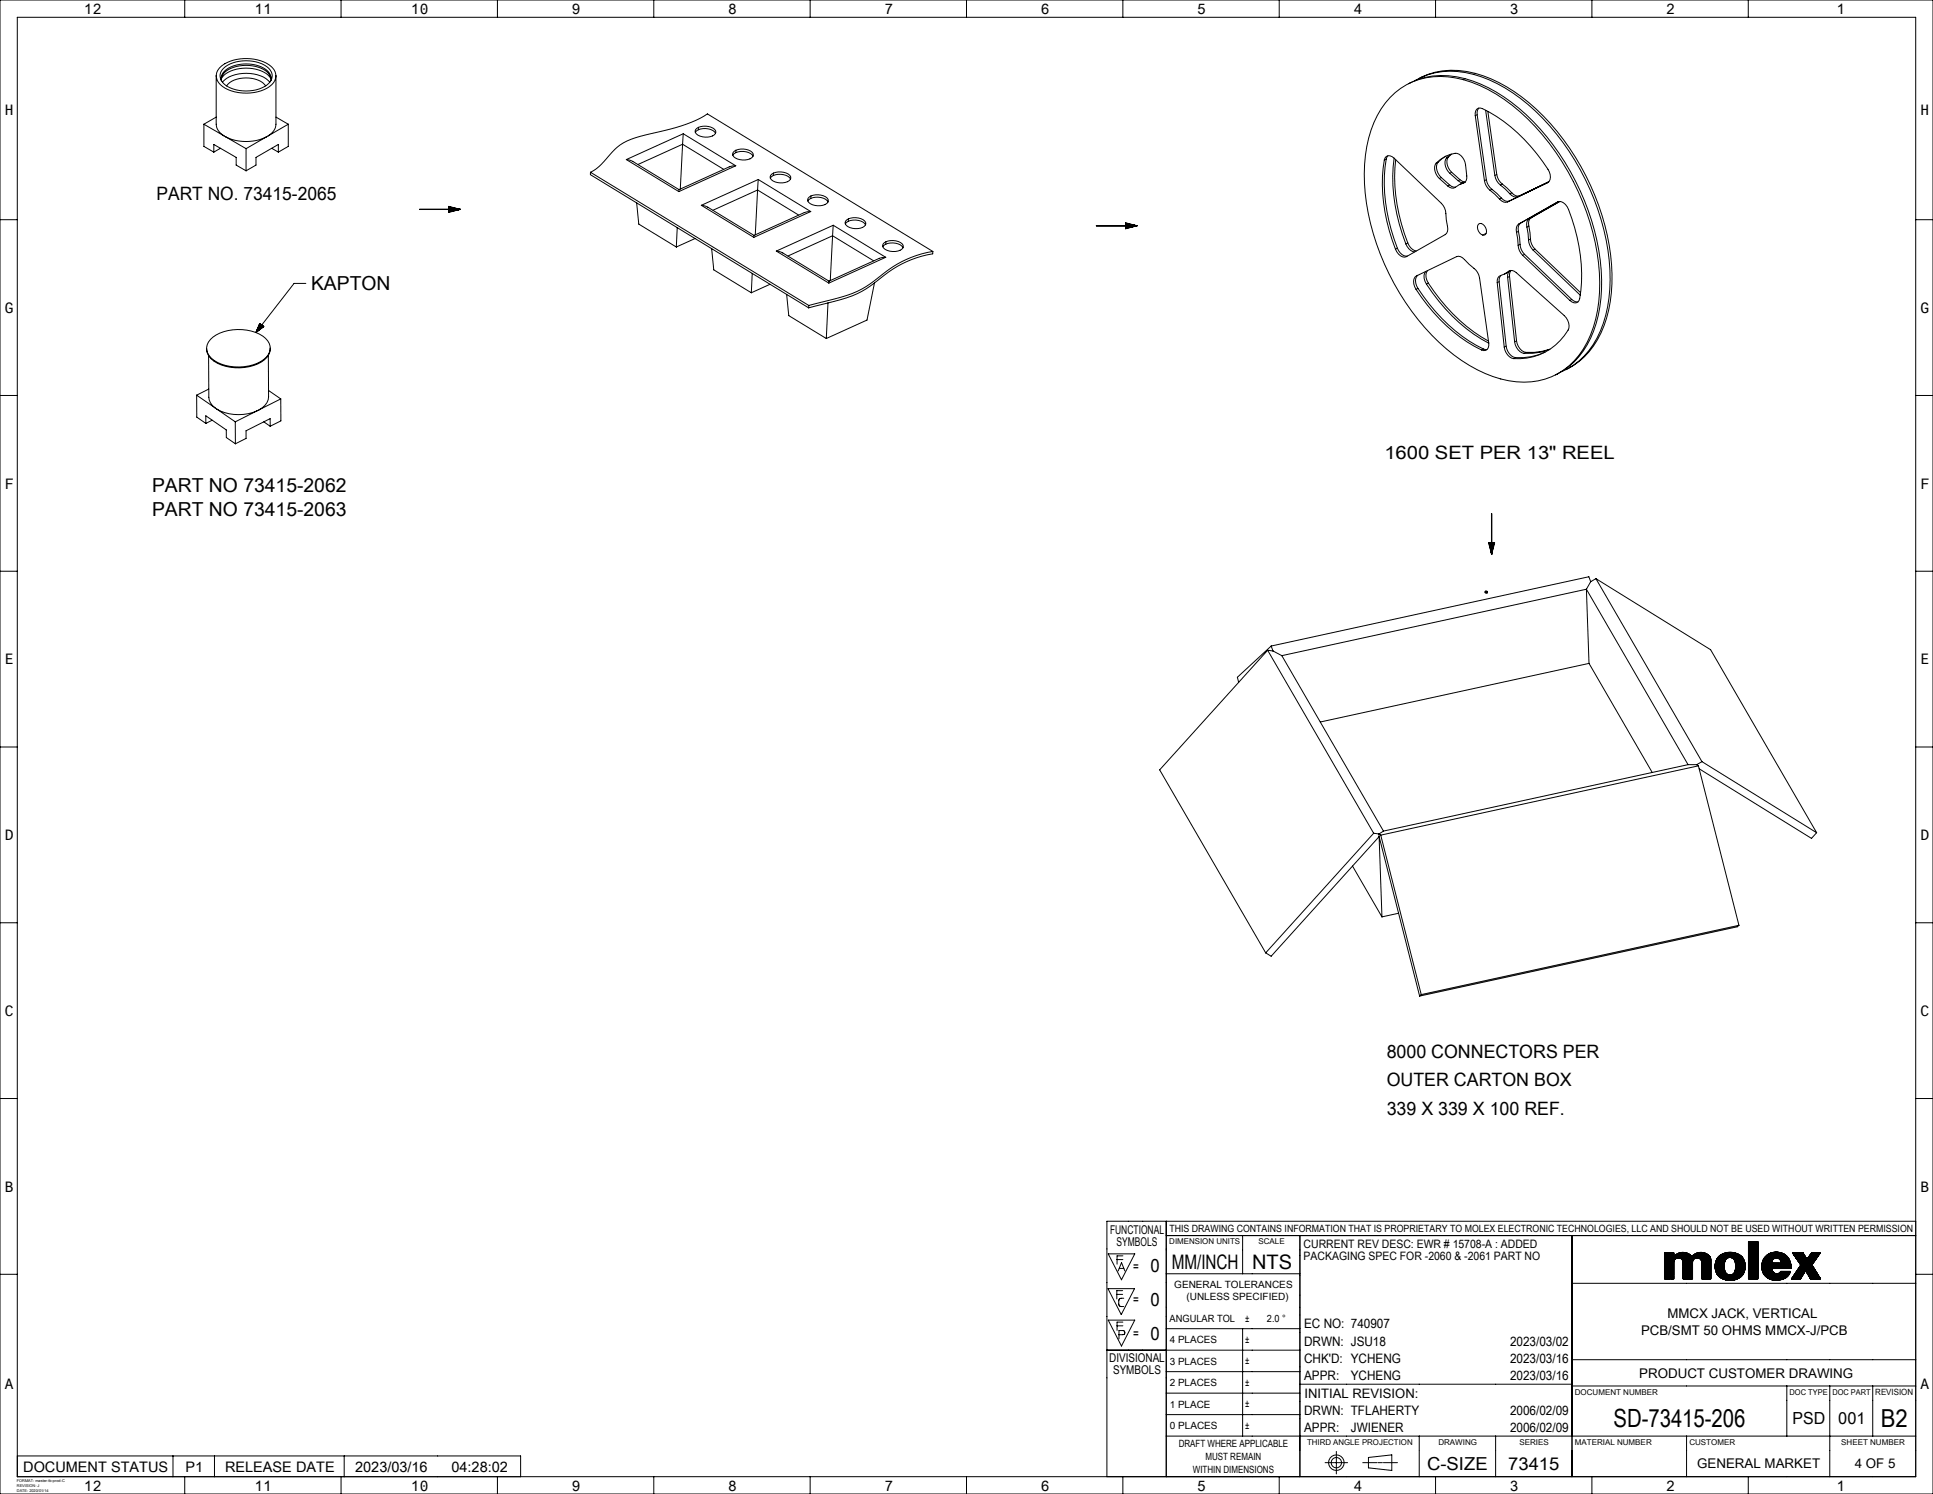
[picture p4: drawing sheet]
<svg xmlns="http://www.w3.org/2000/svg" width="559mm" height="432mm" viewBox="0 0 559 432" stroke-linecap="round" stroke-linejoin="round" font-family="sans-serif">
<defs><g id="words">
<text font-size="7.3" x="466.4" y="412.3">SD-73415-206</text>
<text font-size="7.2" x="543.7" y="412.3">B2</text>
<g font-size="5.8">
<text x="338.7" y="366.8">MM/INCH</text>
<text x="361.9" y="366.8">NTS</text>
</g>
<g font-size="5.6">
<text x="89.9" y="83.9">KAPTON</text>
<text x="44" y="142.2">PART NO 73415-2062</text>
<text x="44" y="149.3">PART NO 73415-2063</text>
</g>
<g font-size="5.3">
<text x="45.2" y="57.9">PART NO. 73415-2065</text>
<text x="400.2" y="132.5">1600 SET PER 13&quot; REEL</text>
<text x="400.9" y="305.7">8000 CONNECTORS PER</text>
<text x="400.9" y="314">OUTER CARTON BOX</text>
<text x="400.9" y="322.4">339 X 339 X 100 REF.</text>
<text x="332.6" y="367.8">0</text>
<text x="332.6" y="377.5">0</text>
<text x="332.6" y="387.3">0</text>
</g>
<text font-size="5.2" x="412.6" y="424.8">C-SIZE</text>
<text font-size="5.1" x="436" y="424.7">73415</text>
<g font-size="4.8">
<text x="518.2" y="411.6">PSD</text>
<text x="531.4" y="411.6">001</text>
</g>
<g font-size="4.2">
<text x="24.3" y="4">12</text>
<text x="73.6" y="4">11</text>
<text x="118.8" y="4">10</text>
<text x="165.3" y="4">9</text>
<text x="210.5" y="4">8</text>
<text x="255.7" y="4">7</text>
<text x="300.9" y="4">6</text>
<text x="346.1" y="4">5</text>
<text x="391.3" y="4">4</text>
<text x="436.5" y="4">3</text>
<text x="481.7" y="4">2</text>
<text x="531" y="4">1</text>
<text x="1.4" y="33.2">H</text>
<text x="555.2" y="33.2">H</text>
<text x="1.4" y="90.4">G</text>
<text x="555.2" y="90.4">G</text>
<text x="1.4" y="141.2">F</text>
<text x="555.2" y="141.2">F</text>
<text x="1.4" y="192">E</text>
<text x="555.2" y="192">E</text>
<text x="1.4" y="242.8">D</text>
<text x="555.2" y="242.8">D</text>
<text x="1.4" y="293.6">C</text>
<text x="555.2" y="293.6">C</text>
<text x="1.4" y="344.4">B</text>
<text x="555.2" y="344.4">B</text>
<text x="1.4" y="401.6">A</text>
<text x="555.2" y="401.6">A</text>
<text x="6.7" y="425.3">DOCUMENT STATUS</text>
<text x="53.6" y="425.3">P1</text>
<text x="65.1" y="425.3">RELEASE DATE</text>
<text x="102.7" y="425.3">2023/03/16</text>
<text x="130.5" y="425.3">04:28:02</text>
<text x="24.3" y="430.8">12</text>
<text x="73.6" y="430.8">11</text>
<text x="118.8" y="430.8">10</text>
<text x="165.3" y="430.8">9</text>
<text x="210.5" y="430.8">8</text>
<text x="255.7" y="430.8">7</text>
<text x="300.9" y="430.8">6</text>
<text x="346.1" y="430.8">5</text>
<text x="391.3" y="430.8">4</text>
<text x="436.5" y="430.8">3</text>
<text x="481.7" y="430.8">2</text>
<text x="531" y="430.8">1</text>
</g>
<g font-size="3.9">
<text x="327.6" y="367.2">=</text>
<text x="327.6" y="377">=</text>
<text x="482.1" y="380.9">MMCX JACK, VERTICAL</text>
<text x="327.6" y="386.7">=</text>
<text x="474.4" y="385.8">PCB/SMT 50 OHMS MMCX-J/PCB</text>
<text x="473.9" y="398.2">PRODUCT CUSTOMER DRAWING</text>
<text x="490.6" y="424.4">GENERAL MARKET</text>
<text x="536.2" y="424.4">4 OF 5</text>
</g>
<g font-size="3.8">
<text x="377" y="383.9">EC NO: 740907</text>
<text x="377" y="388.9">DRWN: JSU18</text>
<text x="436.5" y="388.9">2023/03/02</text>
<text x="377" y="393.9">CHK'D: YCHENG</text>
<text x="436.5" y="393.9">2023/03/16</text>
<text x="377" y="398.9">APPR:</text>
<text x="390.5" y="398.9">YCHENG</text>
<text x="436.5" y="398.9">2023/03/16</text>
<text x="377.1" y="403.9">INITIAL REVISION:</text>
<text x="377" y="408.9">DRWN: TFLAHERTY</text>
<text x="377" y="413.9">APPR:</text>
<text x="390.5" y="413.9">JWIENER</text>
<text x="436.5" y="408.9">2006/02/09</text>
<text x="436.5" y="413.9">2006/02/09</text>
</g>
<g font-size="3.5">
<text x="320.9" y="356.5">FUNCTIONAL</text>
<text x="322.8" y="360">SYMBOLS</text>
<text x="320.7" y="393.8">DIVISIONAL</text>
<text x="321.8" y="397.2">SYMBOLS</text>
</g>
<g font-size="3.4">
<text x="376.9" y="360.7">CURRENT REV DESC: EWR # 15708-A : ADDED</text>
<text x="376.9" y="364.1">PACKAGING SPEC FOR -2060 &amp; -2061 PART NO</text>
</g>
<g font-size="2.9">
<text x="338" y="356.1">THIS DRAWING CONTAINS INFORMATION THAT IS PROPRIETARY TO MOLEX ELECTRONIC TECHNOLOGIES, LLC AND SHOULD NOT BE USED WITHOUT WRITTEN PERMISSION</text>
<text x="339.5" y="372.2">GENERAL TOLERANCES</text>
<text x="343" y="375.9">(UNLESS SPECIFIED)</text>
<text x="338.1" y="382">ANGULAR TOL</text>
<text x="360" y="381.9">±</text>
<text x="366.3" y="382">2.0 °</text>
<text x="338.2" y="388.2">4 PLACES</text>
<text x="360" y="388.2">±</text>
<text x="338.2" y="394.4">3 PLACES</text>
<text x="360" y="394.4">±</text>
<text x="338.2" y="400.6">2 PLACES</text>
<text x="360" y="400.6">±</text>
<text x="338.2" y="406.8">1 PLACE</text>
<text x="360" y="406.8">±</text>
<text x="338.2" y="413">0 PLACES</text>
<text x="360" y="413">±</text>
<text x="340.7" y="418.3">DRAFT WHERE APPLICABLE</text>
<text x="344.8" y="425.7">WITHIN DIMENSIONS</text>
<text x="348.5" y="422">MUST REMAIN</text>
</g>
<text font-size="2.5" x="542.1" y="403.1">REVISION</text>
<g font-size="2.3">
<text x="338" y="359.6">DIMENSION UNITS</text>
<text x="363.8" y="359.6">SCALE</text>
<text x="455.3" y="403.1">DOCUMENT NUMBER</text>
<text x="517.3" y="403.1">DOC TYPE</text>
<text x="529.7" y="403.1">DOC PART</text>
<text x="377.8" y="417.6">THIRD ANGLE PROJECTION</text>
<text x="415.8" y="417.6">DRAWING</text>
<text x="439.2" y="417.6">SERIES</text>
<text x="455.3" y="417.6">MATERIAL NUMBER</text>
<text x="488.4" y="417.6">CUSTOMER</text>
<text x="532.3" y="417.6">SHEET NUMBER</text>
</g>
<g font-size="1.1">
<text x="4.9" y="428.3">FORMAT: master-tb-prod-C</text>
<text x="4.9" y="429.7">REVISION: J</text>
<text x="4.9" y="431.1">DATE: 2020/01/14</text>
</g>
</g></defs>
<g fill="none" stroke="#000" stroke-width=".29">
<path d="M0 0h558.8v431.8h-558.8zM5 5h548.8v421.8h-548.8zM53.4 0v5M64.6 19.7a10.9 10.9 0 0 1 13.1 0 3.2 3.2 0 0 1-1.2 5.3 11.1 11.1 0 0 1-11.9-.9 2.86 2.86 0 0 1 0-4.4zM98.6 0v5M143.8 0v5M189 0v5M234.2 0v5M279.4 0v5M324.6 0v5M369.8 0v5M415 0v5"/>
<path d="M460.2 0v5M505.4 0v5M58.9 35.9v6.4l2.9 1.7M58.9 35.9l5.8 3.4M62.5 21.9a5.2 5.2 0 0 1 4.1-4.2 12.4 12.4 0 0 1 12.2 2 3.4 3.4 0 0 1 1 2.2M62.5 21.9a5.3 5.3 0 0 0 4.3 4.4 12.6 12.6 0 0 0 11.8-1.9 3.6 3.6 0 0 0 1.2-2.5M62.5 21.9v14a4.2 4.2 0 0 0 2.2 3.4M62.5 33.8l-3.6 2.1M63.9 22.9a4.3 4.3 0 0 1 3.5-3.4 10.3 10.3 0 0 1 10.2 1.7l.8 1.7M63.9 22.8a8.6 8.6 0 0 1 8.2-3.1 7.9 7.9 0 0 1 6.3 3.1M64 23.4a3.2 3.2 0 0 1 2-3.7 10.7 10.7 0 0 1 11.4 .9 2.67 2.67 0 0 1 .9 2.8M64.3 23.7a10.2 10.2 0 0 1 10-2.1 7.1 7.1 0 0 1 3.7 2.1"/>
<path d="M64.7 39.3l.6 .3M65.3 39.6a13.6 13.6 0 0 0 11.6 0M65.3 39.6l5.8 3.4M65.5 24.8a7.9 7.9 0 0 1 8.3-1.9 5.2 5.2 0 0 1 3 1.9M76.9 39.6l-5.8 3.4M77.5 39.3l-.6 .3M79.8 21.9v14a4.2 4.2 0 0 1-2.3 3.4M79.8 33.8l3.5 2.1M83.3 35.9v6.4l-2.8 1.7M83.3 35.9l-5.8 3.4M197.5 38.7l-.2 3M197.5 38.7l-16.4 7.4"/>
<path d="M197.5 38.7l15.2 9.2M201.4 37.1a4.4 4.4 0 0 1 5.5 .7 1.4 1.4 0 0 1-1.6 1.7l-.7 .1a3.7 3.7 0 0 1-3.6-1.3l.1-.8zM201.9 37.5l-.9 .8M201.9 37.5a4.2 4.2 0 0 1 5 1M201.9 36.8v.7M401.9 28.2a20.5 20.5 0 0 1 21.1-5.2 47.5 47.5 0 0 1 22.9 16 70.4 70.4 0 0 1 16.6 42.7 32.3 32.3 0 0 1-7.4 22.5 20.5 20.5 0 0 1-21.3 5.3 47.8 47.8 0 0 1-23.9-17.2 70 70 0 0 1-15.5-42.1 31.8 31.8 0 0 1 7.5-22zM423.6 22.7a21.7 21.7 0 0 0-16.4 1.5M423.6 22.7a47.5 47.5 0 0 1 23.5 16.8 69.3 69.3 0 0 1 15.9 44 30.6 30.6 0 0 1-8 21.1 19.6 19.6 0 0 1-5.3 3.8M423.6 22.7l-.6 .3M426 21.5a47.8 47.8 0 0 1 24 17.2 70 70 0 0 1 15.5 42.1 31.8 31.8 0 0 1-7.5 22.1 19.3 19.3 0 0 1-6.6 4.5M426 21.5a21.6 21.6 0 0 0-17 1.8M426.5 33.4a1.54 1.54 0 0 1 .3-1.7 1.54 1.54 0 0 1 1.7-.3 47.6 47.6 0 0 1 19.4 18.3 2.51 2.51 0 0 1-.5 3.1"/>
<path d="M426.5 33.4l2.6 18.8M426.6 21.2a47.4 47.4 0 0 1 23.5 16.8 69.3 69.3 0 0 1 15.9 44 30.5 30.5 0 0 1-8 21.1 19.6 19.6 0 0 1-5.3 3.8M426.6 21.2a21.7 21.7 0 0 0-16.4 1.5M426.6 21.2l-.6 .3M427 33.2l-.5 .2M427 33.2l2.7 18.7M427.5 31.2l-.5 1.2v.8M429.5 31.8l2.6 18.9M430.1 32.2l2.6 18.2M61.8 44v-2.3l6.5 3.8v2.2l2.8 1.7M63.7 42.9l-1.9 1.1M71.1 43v6.4"/>
<path d="M78.6 42.9l1.9 1.1M80.5 44v-2.3l-6.5 3.8v2.2l-2.9 1.7M129.7 59.6l3.3 .9-3.3 .9zM129.7 60l3.3 .5M129.7 59.9l3.3 .6M129.7 59.8l3.3 .7M170.7 49.8a27.9 27.9 0 0 0 7-6.6 16.9 16.9 0 0 1 8.6-4.1l1.4-.4a48.9 48.9 0 0 0 16.8-5.8l65.2 39.8M170.7 49.8l63.1 38.5M170.7 49.8v.7l63.1 38.5M181.1 46.1l1.8 .6 13.4 8.1M181.1 46.1l15.1 9.3M184 58.6l.7 6.2 10.8 6.6"/>
<path d="M196.3 54.8l-.1 .6M197.3 41.7l11.9 7.3M197.3 41.7l-12.9 5.9M197.3 41.7l-.6 12.9M202.7 59.3l1.9 .6 13.4 8.1M202.7 59.3l15.2 9.3M212.2 43.7a4.4 4.4 0 0 1 5.5 .7 1.4 1.4 0 0 1-1.5 1.7l-.8 .1a3.7 3.7 0 0 1-3.5-1.3v-.8zM212.7 47.9l-1.9 .3-14.5 6.6M212.7 47.9l-16.5 7.5M212.7 44.1l-.9 .8M212.7 44.1a4.2 4.2 0 0 1 5 1.1M212.8 43.4l-.1 .7"/>
<path d="M219 54.9l11.9 7.3M219 54.9l-12.9 5.9M219 54.9l-.7 13M219.2 51.9l-.2 3M219.2 51.9l15.2 9.2M219.2 51.9l-16.5 7.4M223.1 50.3a4.4 4.4 0 0 1 5.4 .7 1.4 1.4 0 0 1-1.5 1.7l-.7 .1a3.7 3.7 0 0 1-3.6-1.3l-.1-.4zM223.6 50.7l-.9 .8M223.6 50.7a4.2 4.2 0 0 1 4.9 1.1M223.6 50v.7M233.9 56.9a4.4 4.4 0 0 1 5.5 .7 1.4 1.4 0 0 1-1.5 1.7l-.8 .2a3.7 3.7 0 0 1-3.6-1.4l.1-.8zM234.4 57.3l-.9 .8"/>
<path d="M234.4 57.3a4.2 4.2 0 0 1 5 1.1M234.4 56.6v.7M400.2 46.3a49.1 49.1 0 0 0 3.2 25.7M400.7 46a49.1 49.1 0 0 0 3.3 25.7M400.7 46l-.5 .3M401.2 45l-.5 1M403 45.7l13.7 13.1a5.6 5.6 0 0 1 1.4 4.7 4.7 4.7 0 0 1 .1 3.9l-11.6 6.8a2.7 2.7 0 0 1-3.2-2.2M403 45.7a1.53 1.53 0 0 0-1.6-.7 1.53 1.53 0 0 0-1.2 1.3M403 45.7a49.2 49.2 0 0 0 3.4 24.8M403.5 46.2a49.8 49.8 0 0 0 3.5 24M415.2 47.2a9 9 0 0 1 6-2.9 3.9 3.9 0 0 1 2.5 3.3l.3 3.3a1.74 1.74 0 0 1-1 2M415.2 47.2a3.4 3.4 0 0 0 .9 4.4"/>
<path d="M415.7 46.9a3.4 3.4 0 0 0 1 4.4M415.7 46.9l-.5 .3M416.1 51.6l2.4 2.1M416.7 51.3l-.6 .3M416.7 51.3l2.4 2.2M418.1 45.1l-2.4 1.8M418.2 45.7a3.4 3.4 0 0 0 .9 4.4M418.7 45.4a3.4 3.4 0 0 0 1 4.4M418.7 45.4l-.5 .3M419.1 53.5l1.1 .6h.6M419.1 53.5l-.6 .2M419.1 50.1l2.4 2.1"/>
<path d="M419.4 44.6l-1.2 1.1M419.7 49.8l-.6 .3M419.7 49.8l2.4 2.2M419.7 44.5l-1 .9M421.5 52.2l1.4 .7M422.1 52l1.5 .6-1.7 .8M422.1 52l-.6 .2M423 52.9l-1.2 .5-1.1 .7a1.7 1.7 0 0 1-2.2-.4M423.5 52.7l-.5 .2M429.1 52.2a4.3 4.3 0 0 0 1.6 2.8M429.7 51.9a4.3 4.3 0 0 0 1.6 2.8M429.7 51.9l-.6 .3"/>
<path d="M430.7 55l2.8 2.5M431.3 54.7l2.7 2.5M431.3 54.7l-.6 .3M432.1 50.7a4.3 4.3 0 0 0 1.6 2.8M432.7 50.4a4.4 4.4 0 0 0 1.6 2.8M432.7 50.4l-.6 .3M433.5 57.5a2.07 2.07 0 0 0 2.3 .9M433.7 53.5l2.8 2.5M434 57.2a2.07 2.07 0 0 0 2.3 .9l-.5 .3M434 57.2l-.5 .3M434.3 53.2l2.7 2.5M434.3 53.2l-.6 .3"/>
<path d="M436.5 56a2.06 2.06 0 0 0 2.3 .9M437 55.7a2.07 2.07 0 0 0 2.3 .9l-.5 .3M437 55.7l-.5 .3M447.5 52.7l-11.7 5.7M447.7 52.5l-8.9 4.4M450.4 58.3l-.1 .1a2.7 2.7 0 0 1 3.1 2.1 47.5 47.5 0 0 1 3.1 26.4 1.54 1.54 0 0 1-2.7-.1M450.5 58.3l-11.5 6.5M450.9 58.2l-8.8 5M0 63.5h5M121.3 60.5h11.7M121.3 60.6h11.5M129.7 60.1l3.3 .4"/>
<path d="M129.7 60.3l3.3 .2M129.7 60.4l3.3 .1M129.7 60.2l3.3 .3M133 60.5l-3.3 .8M133 60.5l-3.3 .6M133 60.5l-3.3 .1M133 60.5l-3.3 .3M133 60.5l-3.3 .7M133 60.5l-3.3 .4M133 60.5l-3.3 .2M195.8 65.8l-.3 5.6M200.9 68.9l-5.4 2.5"/>
<path d="M205.7 71.9l.6 6.1 10.9 6.6M217.5 79l-.3 5.6M218 68l-.1 .6M224.4 72.6l1.9 .5 13.4 8.2M224.4 72.6l15.2 9.2M234.4 61.1l-1.9 .4-14.5 6.5M234.4 61.1l-16.5 7.5M240.7 68.1l-12.9 5.9M240.7 68.1l11.9 7.3M240.7 68.1l-.7 13M240.9 65.1l-.2 3M240.9 65.1l15.2 9.3"/>
<path d="M240.9 65.1l-16.5 7.5M244.8 63.6a4.4 4.4 0 0 1 5.4 .7 1.4 1.4 0 0 1-1.5 1.7l-.7 .1a3.7 3.7 0 0 1-3.6-1.4l-.1-.4zM245.2 63.9l-.8 .8M245.2 63.9a4.2 4.2 0 0 1 5 1.1M245.3 63.3l-.1 .6M255.6 70.2a4.4 4.4 0 0 1 5.5 .7 1.4 1.4 0 0 1-1.6 1.7l-.7 .1a3.7 3.7 0 0 1-3.6-1.3l-.1-.5zM256.1 74.4l-1.9 .3-14.5 6.6M256.1 74.4l-16.5 7.4M256.1 70.6l-.9 .7M256.1 70.6a4.2 4.2 0 0 1 4.9 1M256.1 69.9v.7M269.7 72.7a33.1 33.1 0 0 0-17 8.5 29.6 29.6 0 0 1-13.4 5.7l-5.5 1.4"/>
<path d="M269.7 72.7l-.1 .7a33.1 33.1 0 0 0-17 8.5 29.6 29.6 0 0 1-13.4 5.7l-5.4 1.4M316.9 65.2h11.6M325.4 65l3.3 .3M325.4 64.8l3.3 .5M325.4 64.6l3.3 .7M325.4 65.1l3.3 .2M325.4 64.4l3.3 .9-3.3 .8zM325.4 64.9l3.3 .4M325.4 64.5l3.3 .8M325.4 64.7l3.3 .6M328.6 65.3l-3.2 .1M328.6 65.3l-3.2 .3"/>
<path d="M328.6 65.3l-3.2 .7M328.6 65.3l-3.2 .5M328.7 65.3l-3.3 .2M328.7 65.3h-11.8M328.7 65.3l-3.3 .4M328.7 65.3l-3.3 .6M404 71.7a2.94 2.94 0 0 0 2.9 2.3M404 71.7l-.6 .3M406.4 70.5a3.4 3.4 0 0 0 2.6 2.3M407 70.2a3.5 3.5 0 0 0 2.5 2.3M407 70.2l-.6 .3M409.9 79.6a2.91 2.91 0 0 0 0 3.7"/>
<path d="M412.1 78.5a2.97 2.97 0 0 0 .3 3.6M412.7 78.2a2.99 2.99 0 0 0 .2 3.6M427.4 64.8a1.68 1.68 0 0 1 2.3 1.5 1.09 1.09 0 0 1-.4 1.6 1.09 1.09 0 0 1-1.5-.6 2.16 2.16 0 0 1-.4-2.5zM429.6 67.4l-1 .5M433.9 79.6l-.3 .5-.2 1.3M436.1 78.4a1.7 1.7 0 0 1 2.2 .4l13.9 12.4a3.8 3.8 0 0 1 0 5.8 16.6 16.6 0 0 1-14.6 6.6M436.1 78.4l-2.3 1.2a1.74 1.74 0 0 0-1 2.1M436.2 78.5l-.2 .4-.2 1.3M436.4 79.9l-.6 .3M436.4 79.9l2 18.6M436.7 78.2l-.6 .2M436.7 78.2l-1.8 1"/>
<path d="M436.8 78.2l-.3 .4-.1 1.3M438.4 67.1l.5 3.8M438.9 70.9a4.3 4.3 0 0 0 1.3 2.9M439 66.9l.4 3.7M439 66.9l-.6 .2M439 64.8l.6-.3a2.13 2.13 0 0 0-.6 2.4M439 64.8a2.12 2.12 0 0 0-.6 2.3M439.4 70.6a4.3 4.3 0 0 0 1.3 2.9M439.4 70.6l-.5 .3M440.2 73.8l13.6 13M440.7 73.5l-.5 .3M440.7 73.5l13.7 13.1"/>
<path d="M441.4 65.6l.5 3.8M441.9 69.4a4.4 4.4 0 0 0 1.3 2.9M442 65.4l.4 3.7M442 65.4l-.6 .2M442.1 63.2a2.12 2.12 0 0 0-.7 2.4M442.1 63.2l.5-.2a2.13 2.13 0 0 0-.6 2.4M442.4 69.1a4.4 4.4 0 0 0 1.3 2.9M442.4 69.1l-.5 .3M443.2 72.3l13.6 13M443.7 72l-.5 .3M443.7 72l13.2 12.6M553.8 63.5h5"/>
<path d="M60.8 98.1a13 13 0 0 1 13.1-2 5.5 5.5 0 0 1 4.2 4.8 5.9 5.9 0 0 1-4.9 4.5 13.3 13.3 0 0 1-12.1-1.9 3.6 3.6 0 0 1-.3-5.4zM74.5 94.8l.9-1.1-.9 1.2M75.1 93.5l1.1 .9M75.1 93.5l-1.1 2.6M75.1 93.5h.1M75.1 93.5l-.1 .2M75.1 95.2l.9-1-1 1.1M75.2 93.5l-.3 .5M75.2 93.6l-.4 .6M75.3 93.6l-.7 1M75.4 93.8l-1.1 1.5M75.5 93.8l-1.3 1.7"/>
<path d="M75.6 93.9l-1.5 1.9M75.7 94l-1.6 2M75.7 94l-1.5 1.9M75.8 94l-1.3 1.7M75.8 94.1l-1.1 1.5M76 94.2l-.5 .8M76.1 94.3l-.5 .6M76.1 94.3l-.3 .4M76.2 94.4l-.1 .1M76.2 94.4l-2.2 1.7M76.2 94.4h.1M88.4 81.9h-3.4l-11 14.2"/>
<path d="M222.6 82.2l-5.4 2.4M227.4 85.1l.6 6.1 10.9 6.6M233.8 88.3v.7M239.4 87.5l-.5 10.3M239.7 81.3l-.1 .5M252.8 81.8l-2.2 10.7-11.7 5.3M409.4 83.6a2.75 2.75 0 0 1 .1-3.8l11.6-5.6a2.07 2.07 0 0 1 2.3 .8l1.3 1.4a5.9 5.9 0 0 1 3 3.9l2.7 18.8a1.54 1.54 0 0 1-.3 1.8 1.54 1.54 0 0 1-1.8 .3M409.4 83.6a48.2 48.2 0 0 0 18.9 17.6M409.9 83.3a48.2 48.2 0 0 0 19 17.6M409.9 83.3l-.5 .3M412.4 82.1a49.5 49.5 0 0 0 18 17.1M412.9 81.8a50 50 0 0 0 17.4 16.8"/>
<path d="M412.9 81.8l-.5 .3M432.8 81.7l2.1 18.6M433.4 81.4l-.6 .3M433.4 81.4l2 18.6M435.8 80.2l2.1 18.6M437.9 98.8a3.7 3.7 0 0 0 2.7 3.3M438.4 98.5a3.7 3.7 0 0 0 2.8 3.4M438.4 98.5l-.5 .3M454.4 86.6l1.2 .6 .6 .1M454.4 86.6l-.6 .2M0 114.3h5M56.8 114.2l5.3 3.7"/>
<path d="M56.8 114.2l.1 6.4 2.6 1.8M60.3 102.8l.1 12a4 4 0 0 0 1.7 3.1M60.4 112.4l-3.6 1.8M62.1 117.9l.6 .4M62.7 118.3a13.3 13.3 0 0 0 11.6 .5M62.7 118.3l5.3 3.6M74.3 118.8l-6.3 3.1M74.9 118.4l-.6 .4M77.6 102.7v12a4.4 4.4 0 0 1-2.7 3.7M77.6 112.9l3.6 2.4M78.1 100.6a4.8 4.8 0 0 1-3.5 4.6 13.5 13.5 0 0 1-13.6-1.5 3.8 3.8 0 0 1-1.3-3M81.2 115.3l-6.3 3.1"/>
<path d="M81.2 115.3v6.3l-3.1 1.6M428.9 100.9l1 .1M428.9 100.9l-.6 .3M434.9 100.3a3.7 3.7 0 0 0 2.7 3.3M435.4 100a3.7 3.7 0 0 0 2.7 3.4M435.4 100l-.5 .3M438.1 103.4l-.5 .2M441.2 101.9l-.6 .2M446.7 101.8a17.3 17.3 0 0 1-8.6 1.6M447.9 101.1l-2.3 .7-2.5 .3h-2.5M448.1 100.9l-2.2 .6-2.3 .3-2.4 .1M553.8 114.3h5"/>
<path d="M59.5 122.4v-2.2l5.9 4.1v2.2l2.6 1.8M61.3 121.4l-1.8 1M68 121.9v6.4M76.3 121.9l1.8 1.3M78.1 123.2v-2.2l-7 3.5v2.2l-3.1 1.6M430.3 156.9h1.8l-.9 3.3zM430.4 156.9l.8 3.2M430.6 156.9l.6 3.3M430.7 156.9l.5 3.2M430.8 156.9l.4 3.3M430.9 156.9l.3 3.2M431 156.9l.2 3.3"/>
<path d="M431.1 156.9l.1 3.2M431.2 148.4v11.8M431.2 148.4v11.6M431.3 156.9l-.1 3.3M431.4 156.9l-.2 3.3M431.5 156.9l-.3 3.3M431.6 156.9l-.4 3.3M431.7 156.9l-.5 3.3M431.8 156.9l-.6 3.3M432 156.9l-.8 3.3M0 165.1h5M429.3 171l.1 .4h.5"/>
<path d="M429.4 170.9h.5l-.3 .3-.3-.1zM429.6 170.9l.1 .1zM429.6 170.9v.1M429.9 171.1v.3M430 171l-.1 .4M458.6 170.3l29.4 50.7M458.6 170.3l.8 21.4M458.6 170.3l-88 19.2M459.8 168.1l-.5-1.4-91.8 20M459.8 168.1l-1.2 2.2M461.4 167.2l30.6 52.9M461.4 167.2l33.1 20.6 30.7 52.9"/>
<path d="M461.4 167.2l-1.6 .9M553.8 165.1h5M366.5 187.9l30.6 52.9M366.5 187.9l-31.3 34.6 30.7 52.9M366.5 187.9l1.5 .2M367.5 186.7l.5 1.4M367.5 186.7l-9.8 9 .4 1.5M368 188.1l2.6 1.4M370.6 189.5l29.3 50.7M459.4 191.7l-77.7 17M459.4 191.7l18.2 31.6M0 215.9h5"/>
<path d="M553.8 215.9h5M488 221h2.5M488 221l-88.1 19.2M490.5 221l.5 .3M491 221.3l-91.9 20.1M491 221.3l11.7 46.1M491.2 222.2l32.5 20.1 1.5-1.6M492 220.1l-1.5 .9M492 220.1l33.2 20.6M391 250.3l8.5 14.7M397.1 240.8l1.6 .2M397.1 240.8l-31.2 34.6"/>
<path d="M398.7 241v.8M398.7 241l.4 .4M398.7 241.8l-31.2 34.6-1.6-1M398.7 241.8l11.7 46.1M398.7 241.8l.8 23.2M399.1 241.4l11.8 46.1M399.9 240.2l-1.2 .8M0 266.7h5M404.3 264l-4.8 1M502.7 267.4l-.5 .5-91.8 20M502.7 267.4l-91.8 20.1M553.8 266.7h5"/>
<path d="M410.9 287.5l-.5 .4M0 317.5h5M553.8 317.5h5M337.1 357.1h216.7M337.1 353v73.8M359.2 357.1v11M375.8 357.1v69.7M454.4 357.1v69.7M505.4 358.8v10.8M505.4 358.8h2.8M505.5 358.8l-.1 .1M505.6 358.8l-.2 .2"/>
<path d="M505.6 358.8l-.2 .3 .3-.3M505.7 358.8l-.3 .3M505.8 358.8l-.4 .4M505.9 358.8l-.5 .5M506 358.8l-.6 .6M506.1 358.8l-.7 .7M506.2 358.8l-.8 .8M506.3 358.8l-.9 .9M506.5 358.8l-1.1 1.1M506.6 358.8l-1.2 1.2M506.8 358.8l-1.4 1.4M506.9 358.8l-1.5 1.5"/>
<path d="M507.1 358.8l-1.7 1.7M507.4 358.8l-2 2M507.5 358.8l-2.1 2.1M507.7 358.8l-2.3 2.3M507.8 358.8l-2.4 2.4M508 358.8l-2.6 2.6M508.1 358.8l-2.7 2.7M508.2 360l-2.8 2.8M508.2 359.9l-2.8 2.8M508.2 359.8l-2.8 2.8M508.2 359.7l-2.8 2.8M508.2 359.6l-2.8 2.8"/>
<path d="M508.2 359.5l-2.8 2.8M508.2 359.4l-2.8 2.8M508.2 359.3l-2.8 2.8M508.2 359.2l-2.8 2.8M508.2 359.1l-2.8 2.8M508.2 359l-2.8 2.8M508.2 358.9l-2.8 2.8M508.2 358.9l-2.8 2.7M508.2 358.8v10.8M553.8 353h-233.8v73.8M0 368.3h5M320.3 372.5h7.7l-3.9 7.4z"/>
<path d="M320.4 362.4h7.6l-3.8 7.5zM322.9 374.1h1.6M322.9 364h1.7M323.3 367.3l.9-2.4 1 2.4M323.6 366.6h1.3M324.5 373h-1.6v2.4M324.6 363h-1.7v2.4M324.9 375.2l-1.1 .1-.4 .6 .1 1.4 .6 .3h.8M337.1 368.1h38.7M454.4 370.9h99.4M481.2 369.2l2.7-2.7-2.7 2.8M481.2 368.1l2.7-2.6-2.7 2.8"/>
<path d="M481.2 365.7l2.7-2.7-2.7 2.8M481.2 365l2.7-2.7-2.7 2.8M481.2 364.2l2.1-2.1-2.1 2.1M481.2 363.5l1.4-1.4-1.4 1.4M481.2 363.2l1.1-1.1-1.1 1.1M481.2 362.5l.4-.4-.4 .4M481.2 369.6h2.7M481.2 362.1h2.7M481.2 362.1v7.5M481.2 362.1v.1M481.3 362.1l-.1 .1M481.3 362.1l-.1 .2"/>
<path d="M481.4 369.6l2.5-2.4-2.4 2.4M481.4 362.1l-.2 .3M481.7 362.1l-.5 .5M481.8 362.1l-.6 .7M481.9 362.1l-.7 .8M482 362.1l-.8 .8M482.1 362.1l-.9 1M482.4 362.1l-1.2 1.3M482.4 369.6l1.5-1.3-1.4 1.3M482.7 362.1l-1.5 1.5M482.8 362.1l-1.6 1.7M482.9 362.1l-1.7 1.8"/>
<path d="M483 362.1l-1.8 1.8M483.1 362.1l-1.9 2M483.4 362.1l-2.2 2.3M483.5 369.6l.4-.3-.3 .3M483.5 362.1l-2.3 2.4M483.7 362.1l-2.5 2.5M483.7 362.1l-2.5 2.6M483.8 362.1l-2.6 2.7M483.9 364.9a1.34 1.34 0 0 1 1.3-1.3 1.34 1.34 0 0 1 1.4 1.3M483.9 368.6l-1 1M483.9 368.5l-1.2 1.1M483.9 368.4l-1.3 1.2"/>
<path d="M483.9 368.1l-1.6 1.5M483.9 368l-1.7 1.6M483.9 367.9l-1.8 1.7M483.9 367.8l-1.9 1.8M483.9 367.7l-2 1.9M483.9 367.5l-2.1 2.1 2.1-2.1M483.9 367.4l-2.3 2.2M483.9 367.1l-2.6 2.5M483.9 366.9l-2.7 2.7M483.9 366.8l-2.7 2.7M483.9 366.6l-2.7 2.8M483.9 366.3l-2.7 2.8"/>
<path d="M483.9 366.2l-2.7 2.8M483.9 366.2l-2.7 2.7M483.9 366l-2.7 2.8M483.9 365.9l-2.7 2.8M483.9 365.8l-2.7 2.8M483.9 365.7l-2.7 2.7M483.9 365.6l-2.7 2.8M483.9 365.3l-2.7 2.8M483.9 365.2l-2.7 2.8M483.9 365.1l-2.7 2.7M483.9 365l-2.7 2.7M483.9 364.9l-2.7 2.8"/>
<path d="M483.9 369.6h-.1M483.9 369.5l-.1 .1M483.9 369.5l-.2 .1M483.9 369.2l-.5 .4M483.9 369l-.6 .6M483.9 369l-.7 .6M483.9 368.9l-.8 .7M483.9 368.8l-.9 .8M483.9 368.7l-1 .9M483.9 364.9v4.7M483.9 362.1v1.1a3.4 3.4 0 0 1 5.2 0 3.4 3.4 0 0 1 4.9-.3M483.9 364.8l-2.7 2.7"/>
<path d="M483.9 362.9l-2.7 2.7M483.9 362.7l-2.7 2.8M483.9 362.7l-2.7 2.7M483.9 362.6l-2.7 2.7M483.9 362.4l-2.7 2.8M483.9 362.1l-2.7 2.8M483.9 364.7l-2.7 2.7M483.9 364.6l-2.7 2.8M484 364.4l-2.8 2.8M484 364.3l-2.8 2.8M484.5 362.6l-3.3 3.3M484.7 362.5l-3.5 3.5"/>
<path d="M485 362.3l-3.8 3.8M485.2 362.2l-4 4M485.4 362.2l-4.2 4.1M485.5 362.1l-4.3 4.3M485.6 362.1l-4.4 4.4M485.8 362l-4.6 4.6M485.9 362l-4.7 4.7M486 362l-4.8 4.8M486.1 362l-4.9 4.9M486.3 362l-5.1 5.1M486.3 362l-1.7 1.7M486.4 364.2l1.8-1.8-1.8 1.8"/>
<path d="M486.5 362l-1.8 1.7M486.6 364.9v4.7h2.7M486.6 362l-1.7 1.6M486.6 362l-1.6 1.6M486.7 362l-1.6 1.6M486.9 362l-1.7 1.6M486.9 362l-1.5 1.6 1.6-1.6M487.1 362l-1.6 1.6M487.2 362l-1.6 1.6M487.3 362.1l-1.6 1.5M487.4 369.6l1.9-1.9-1.9 1.9M487.4 362.1l-1.7 1.6"/>
<path d="M487.5 362.1l-1.7 1.6M487.5 362.1l-1.6 1.6M487.6 362.1l-1.7 1.7M487.7 362.2l-1.7 1.6M487.8 362.2l-1.7 1.7 1.7-1.7M487.9 362.3l-1.7 1.7M488 362.3l-1.8 1.7M488 362.3l-1.7 1.8M488.1 369.6l1.2-1.1-1.2 1.1M488.1 362.4l-1.8 1.7M488.3 362.5l-1.9 1.8M488.4 362.5l-1.9 1.9"/>
<path d="M488.4 362.6l-1.9 1.9M488.5 362.6l-2 1.9M488.5 362.6l-2 2M488.6 362.7l-2.1 2M488.6 362.7l-2 2.1M488.7 362.8l-2.1 2.1M488.8 362.8l-2.2 2.2M488.8 369.6l.5-.4-.4 .4M488.8 362.9l-2.2 2.3 2.3-2.3M488.9 363l-2.3 2.3M489 363l-2.4 2.5M489 363.1l-2.4 2.4"/>
<path d="M489 363.1l-2.4 2.5M489.3 369.6v-4.7a1.34 1.34 0 0 1 1.3-1.3 1.34 1.34 0 0 1 1.4 1.3v4.7M489.3 369.6h.1M489.3 369.5l-.1 .1M489.3 369.5l-.2 .1M489.3 369.4l-.3 .2M489.3 369.3l-.3 .3M489.3 369l-.6 .6M489.3 368.9l-.7 .7M489.3 368.8l-.9 .8M489.3 368.7l-.9 .9M489.3 368.6l-1 1"/>
<path d="M489.3 368.3l-1.3 1.3M489.3 368.2l-1.5 1.4M489.3 368l-1.6 1.6 1.6-1.6M489.3 367.9l-1.8 1.7M489.3 367.6l-2.1 2M489.3 367.4l-2.2 2.2M489.3 367.3l-2.4 2.3M489.3 367.2l-2.5 2.4M489.3 367l-2.6 2.6M489.3 366.9l-2.7 2.7 2.7-2.6M489.3 366.6l-2.7 2.9M489.3 366.4l-2.7 2.8"/>
<path d="M489.3 366.3l-2.7 2.8M489.3 366.3l-2.7 2.7M489.3 366.1l-2.7 2.8M489.3 365.8l-2.7 3M489.3 365.7l-2.7 2.8M489.3 365.7l-2.7 2.7M489.3 365.5l-2.7 2.8M489.3 365.4l-2.7 2.8M489.3 365.3l-2.7 2.8M489.3 365.2l-2.7 2.8M489.3 365.1l-2.7 2.8M489.3 364.8l-2.7 3"/>
<path d="M489.3 364.7l-2.7 2.8M489.3 364.5l-2.7 2.9M489.4 364.4l-2.8 2.9M489.5 364.2l-2.9 3M489.7 362.6l-3.1 3.2M490.2 362.3l-3.6 3.6 3.4-3.5M490.4 362.2l-3.8 3.9M490.7 362.1l-4.1 4.1 4-4M490.8 363.6l1.7-1.5-1.6 1.5M490.8 362.1l-4.2 4.3M491 362l-4.4 4.5M491.1 362l-4.5 4.5"/>
<path d="M491.2 362l-4.6 4.7M491.3 362l-4.7 4.8M491.5 362l-4.9 5 4.9-5M491.7 362l-5.1 5.1M491.7 364.2l1.8-1.7-1.7 1.7M491.8 362l-1.9 1.7M491.8 362l-1.6 1.6M491.9 364.6l1.9-1.9-1.9 1.9M491.9 362l-1.6 1.6M492 369.5l2.6-2.6-2.6 2.7M492 367.8l2.6-2.6-2.6 2.7M492 367l2.6-2.5-2.6 2.7"/>
<path d="M492 369.6h2.6M492.1 362l-1.7 1.6M492.2 362l-1.7 1.6M492.2 362l-1.5 1.6M492.3 362l-1.6 1.6M492.6 369.6l2-1.9-2 1.9M492.6 362.1l-1.6 1.5M492.7 362.1l-1.6 1.5M492.7 362.1l-1.5 1.6M492.8 362.1l-1.6 1.6M492.9 362.2l-1.6 1.5M493 362.2l-1.6 1.6"/>
<path d="M493 362.2l-1.5 1.6 1.6-1.5M493.2 362.3l-1.7 1.6M493.2 362.3l-1.6 1.7M493.3 362.4l-1.7 1.6M493.4 362.4l-1.7 1.7M493.6 362.5l-1.8 1.8M493.6 362.6l-1.7 1.7M493.7 362.6l-1.8 1.8M493.7 362.6l-1.8 1.9M493.9 362.8l-1.9 1.9M494 362.8l-2 2M494 362.9l.6 1.2"/>
<path d="M494 362.9l-2 2M494.1 362.9l-2.1 2.1M494.1 363l-2.1 2.1M494.2 363l-2.2 2.2M494.2 363.1l-2.2 2.2M494.2 363.1l-2.2 2.3M494.3 363.2l-2.3 2.3M494.3 363.2l-2.3 2.5 2.4-2.4M494.4 363.4l-2.4 2.4M494.4 363.4l-2.4 2.6M494.5 363.5l-2.5 2.5M494.5 363.6l-2.5 2.5"/>
<path d="M494.5 363.7l-2.5 2.6M494.5 363.8l-2.5 2.8M494.6 364l-2.6 2.7M494.6 369.6h-.1M494.6 369.5l-.1 .1M494.6 369.4l-.2 .2M494.6 369.2l-.4 .4M494.6 369.1l-.5 .5M494.6 369l-.6 .6M494.6 368.9l-.7 .7M494.6 368.8l-.8 .8M494.6 368.7l-1 .9"/>
<path d="M494.6 368.5l-1.1 1.1M494.6 368.4l-1.3 1.2M494.6 368.3l-1.3 1.3M494.6 368.2l-1.4 1.4M494.6 368.1l-1.6 1.5M494.6 368l-1.6 1.6M494.6 367.9l-1.7 1.7M494.6 367.8l-1.9 1.8M494.6 367.5l-2.2 2.1M494.6 367.4l-2.3 2.2M494.6 367.3l-2.3 2.3M494.6 367.2l-2.5 2.4"/>
<path d="M494.6 367.1l-2.6 2.5M494.6 366.8l-2.6 2.6M494.6 366.7l-2.6 2.6M494.6 366.6l-2.6 2.6M494.6 366.5l-2.6 2.6M494.6 366.4l-2.6 2.6M494.6 366.2l-2.6 2.7 2.6-2.6M494.6 366.1l-2.6 2.6M494.6 365.9l-2.6 2.7M494.6 365.9l-2.6 2.6M494.6 365.8l-2.6 2.6M494.6 365.6l-2.6 2.7"/>
<path d="M494.6 365.5l-2.6 2.7 2.6-2.6M494.6 365.3l-2.6 2.7M494.6 365l-2.6 2.7M494.6 364.9l-2.6 2.7M494.6 364.9l-2.6 2.6M494.6 364.7l-2.6 2.7M494.6 364.6l-2.6 2.7M494.6 364.3l-2.6 2.7M494.6 364.2l-2.6 2.7M494.6 364.1l-2.6 2.6M494.6 364.1v5.5M495.8 366.7l4.8-4.7-4.8 4.8"/>
<path d="M496.3 363.8a4.3 4.3 0 0 0 1 5.4M497.3 362.8l-1 1M497.3 362.8l-.9 .9M497.5 362.7l-1.1 1.1M497.7 362.5l-1.5 1.5M498 362.4l-1.9 1.9M498.1 362.4l-2 2M498.3 362.3l-2.3 2.2M498.4 366l-2.1 2.1M498.4 365.9l-2.1 2.2M498.4 366.1l-2 2.1M498.4 365.8l-2.1 2.2"/>
<path d="M498.4 366.2l-2 2.1M498.4 366.3l-2 2M498.4 365.7l-2.2 2.2M498.4 366.4l-1.9 2 2-1.9M498.4 365.5l-2.2 2.4M498.5 365.5l-2.4 2.3M498.5 366.5l-2 2M498.5 365.3l-2.4 2.4M498.5 362.2l-2.5 2.5M498.5 366.6l-1.9 2M498.5 366.7l-1.8 2 1.8-1.9M498.5 365.2l-2.4 2.5"/>
<path d="M498.5 365.1l-2.4 2.5M498.5 366.9l-1.8 1.8M498.5 365l-2.5 2.5M498.5 367l-1.7 1.8M498.6 367.1l-1.8 1.7M498.6 367.1l-1.8 1.8M498.6 364.8l-2.6 2.6M498.6 367.2l-1.7 1.7M498.6 364.6l-2.6 2.7M498.6 367.3l-1.5 1.8M498.6 362.2l-2.7 2.7M498.7 364.5l-2.7 2.7"/>
<path d="M498.7 367.5l-1.6 1.6M498.7 364.4a1.47 1.47 0 0 1 1.4-1 1.47 1.47 0 0 1 1.4 1M498.7 364.4l-.3 1.6 .3 1.5M498.7 364.4l-2.8 2.8M498.7 362.1l-2.8 2.9M498.8 367.7l-1.6 1.5M498.8 367.8l-1.5 1.4M498.9 367.8l-1.5 1.5M498.9 364.1l-3 3M498.9 362.1l-3 3M498.9 367.9l-1.4 1.4M498.9 367.9l-1.4 1.5"/>
<path d="M499 368l-1.4 1.4M499 368.1l-1.3 1.3M499.1 362.1l-3.3 3.2M499.1 368.1l-1.4 1.4M499.1 362l-3.3 3.3M499.2 368.2l-1.4 1.3M499.2 368.2l-1.3 1.3M499.3 368.2l-1.4 1.4M499.3 362l-3.5 3.5M499.3 368.3l-1.3 1.3M499.4 362l-3.6 3.6M499.4 368.3l-1.3 1.3"/>
<path d="M499.5 368.4l-1.3 1.3 1.3-1.3M499.5 362l-3.7 3.7M499.6 362l-3.8 3.8M499.6 368.4l-1.3 1.3M499.7 368.4l-1.3 1.4 1.4-1.3M499.8 362l-4 3.9M499.9 368.5l-1.4 1.3M499.9 361.9l-4.1 4.1M499.9 361.9l-4.1 4.2M500 368.5l-1.4 1.3M500 368.5l-1.3 1.4M500.1 361.9l-4.3 4.3"/>
<path d="M500.2 368.5l-1.5 1.4M500.2 361.9l-4.4 4.4M500.2 361.9l-4.4 4.5M500.3 368.5l-1.5 1.4M500.3 363.5l1.4-1.3-1.3 1.3M500.4 368.5l-1.5 1.4M500.4 361.9l-4.6 4.6M500.5 362l-4.7 4.6M500.5 368.4l-1.5 1.5M500.7 368.4l-1.6 1.6M500.8 362l-4.9 4.9M500.9 362l-5 5"/>
<path d="M501 362l-1.7 1.7M501.1 362l-1.6 1.5M501.2 362l-1.5 1.5M501.3 362.1l-1.5 1.4M501.4 362.1l-1.5 1.3M501.5 362.1l-1.4 1.3M501.5 364.4a3.2 3.2 0 0 1-.9 4 1.47 1.47 0 0 1-1.9-.9M501.5 362.1l-1.3 1.3M501.5 364.5l1.7-1.6-1.7 1.6M501.6 362.1l-1.4 1.3M501.7 365.1l1.9-1.8-1.9 1.9M501.8 362.2l-1.3 1.3"/>
<path d="M501.9 362.2l-1.3 1.3M502 362.3l-1.3 1.3M502 362.3l-1.2 1.3 1.3-1.3M502.2 362.4l-1.3 1.3M502.3 362.4l-1.4 1.3M502.3 362.4l-1.3 1.3M502.4 362.5l-1.4 1.3M502.5 362.5l-1.4 1.3M502.5 362.5l-1.3 1.4M502.6 362.6l-1.4 1.4M502.7 362.6l-1.4 1.5M502.8 362.7l-1.5 1.4"/>
<path d="M502.9 362.7l-1.5 1.5M503 362.8l-1.6 1.5M503 362.8a4.1 4.1 0 0 1 1.1 5 4.1 4.1 0 0 1-4.7 2.2l-2.1-.8M503 362.8a5.3 5.3 0 0 0-5.7 0M503.1 362.8l-1.6 1.6M503.2 363l-1.6 1.6M503.3 363l-1.7 1.7M503.3 363l-1.7 1.8M503.4 363.1l-1.8 1.8M503.5 363.1l-1.9 1.9M503.5 363.2l-1.8 1.9M503.6 363.3l-1.9 2"/>
<path d="M503.7 363.4l-2 2M503.7 363.4l-2 2.1M503.7 368.6l-.5 .5M503.8 363.5l-2.1 2.1 2.1-2M503.8 363.6l-2 2.2M503.9 363.7l-2.1 2.2M503.9 363.8l-2.1 2.2M504 368.2l-1.1 1.1M504 363.8l-2.2 2.3M504 363.9l-2.2 2.3M504 363.9l-2.3 2.4M504.1 364l-2.4 2.4"/>
<path d="M504.1 368l-1.5 1.5M504.1 364.1l-2.4 2.4M504.1 367.9l-1.6 1.6M504.1 364.2l-2.4 2.4M504.2 364.2l-2.5 2.6M504.2 364.3l-2.5 2.6M504.2 367.7l-2 1.9M504.2 364.4l-2.6 2.6M504.3 364.5l-2.7 2.7M504.3 367.5l-2.3 2.2M504.3 364.5l-2.7 2.8M504.3 364.6l-2.8 2.8"/>
<path d="M504.3 364.7l-2.9 2.9M504.3 367.3l-2.4 2.5M504.4 364.8l-3 3M504.4 367.2l-2.6 2.6M504.4 364.8l-5.2 5.2 1.6-1.7M504.4 364.9l-5.1 5.1M504.4 367.1l-2.8 2.8M504.4 365l-5 5M504.4 366.9l-3 3M504.4 365.1l-4.8 4.9 4.9-4.8M504.5 366.8l-3.1 3.1M504.5 365.3l-4.8 4.8"/>
<path d="M504.5 366.7l-3.3 3.3M504.5 365.4l-4.7 4.7M504.5 366.5l-3.4 3.5M504.5 366.5l-3.5 3.5M504.5 365.5l-4.5 4.6M504.5 365.6l-4.4 4.5M504.5 366.3l-3.7 3.7M504.5 366.2l-3.8 3.8M504.5 365.8l-4.2 4.3M504.5 365.7l-4.3 4.4M504.5 366.1l-3.9 4M504.5 366l-4 4.1"/>
<path d="M504.5 365.9l-4.1 4.2M505.4 360.6l1.8-1.8-1.8 1.8M505.4 369.6h2.8M508.2 369.6h-.1M508.2 369.5l-.1 .1M508.2 369.5l-.2 .1M508.2 369.4l-.3 .2M508.2 369.3l-.4 .3M508.2 369.2l-.4 .4M508.2 369.1l-.6 .5M508.2 369l-.6 .6M508.2 368.9l-.7 .7"/>
<path d="M508.2 368.8l-.9 .8M508.2 368.7l-.9 .9M508.2 368.6l-1 1M508.2 368.5l-1.2 1.1M508.2 368.4l-1.3 1.2M508.2 368.3l-1.3 1.3M508.2 368.2l-1.5 1.4M508.2 368.1l-1.6 1.5M508.2 368l-1.6 1.6M508.2 367.9l-1.8 1.7M508.2 367.8l-1.9 1.8M508.2 367.6l-2 2 2-1.9"/>
<path d="M508.2 367.5l-2.2 2.1M508.2 367.4l-2.3 2.2M508.2 367.3l-2.3 2.3M508.2 367.2l-2.5 2.4M508.2 367.1l-2.6 2.5M508.2 367l-2.6 2.6M508.2 366.9l-2.8 2.7M508.2 366.8l-2.8 2.8M508.2 366.6l-2.8 2.8M508.2 366.6l-2.8 2.7M508.2 366.5l-2.8 2.8M508.2 366.3l-2.8 2.8"/>
<path d="M508.2 366.3l-2.8 2.7M508.2 366.2l-2.8 2.8M508.2 366l-2.8 2.8M508.2 365.9l-2.8 2.8M508.2 365.9l-2.8 2.7M508.2 365.7l-2.8 2.8M508.2 365.6l-2.8 2.8M508.2 365.6l-2.8 2.7M508.2 365.4l-2.8 2.8M508.2 365.3l-2.8 2.8M508.2 365.2l-2.8 2.8M508.2 365.1l-2.8 2.8"/>
<path d="M508.2 365l-2.8 2.8M508.2 364.9l-2.8 2.8M508.2 364.8l-2.8 2.8M508.2 364.7l-2.8 2.8M508.2 364.6l-2.8 2.8M508.2 364.5l-2.8 2.8M508.2 364.4l-2.8 2.8M508.2 364.3l-2.8 2.8M508.2 364.2l-2.8 2.8M508.2 364.1l-2.8 2.8M508.2 364l-2.8 2.8M508.2 363.9l-2.8 2.8"/>
<path d="M508.2 363.8l-2.8 2.8M508.2 363.7l-2.8 2.8M508.2 363.6l-2.8 2.8M508.2 363.5l-2.8 2.8M508.2 363.4l-2.8 2.7M508.2 363.3l-2.8 2.8M508.2 363.2l-2.8 2.8M508.2 363.1l-2.8 2.7M508.2 363l-2.8 2.8M508.2 362.9l-2.8 2.8M508.2 362.7l-2.8 2.8M508.2 362.7l-2.8 2.7"/>
<path d="M508.2 362.6l-2.8 2.8M508.2 362.4l-2.8 2.8M508.2 362.4l-2.8 2.7M508.2 362.3l-2.8 2.8M508.2 362.1l-2.8 2.8M508.2 362.1l-2.8 2.7M508.2 362l-2.8 2.8M508.2 361.8l-2.8 2.8M508.2 361.7l-2.8 2.8M508.2 361.7l-2.8 2.7M508.2 361.5l-2.8 2.8M508.2 361.4l-2.8 2.8"/>
<path d="M508.2 361.4l-2.8 2.7M508.2 361.2l-2.8 2.8M508.2 361.1l-2.8 2.8M508.2 361l-2.8 2.8M508.2 361l-2.8 2.7M508.2 360.8l-2.8 2.8M508.2 360.7l-2.8 2.8M508.2 360.7l-2.8 2.7M508.2 360.5l-2.8 2.8M508.2 360.4l-2.8 2.8M508.2 360.4l-2.8 2.7M508.2 360.2l-2.8 2.8"/>
<path d="M508.2 360.1l-2.8 2.8M509.3 366.1l4.3-4.2-4.3 4.3M509.3 365.7l3.9-3.8-3.9 3.9M509.3 366.4l4.6-4.5-4.6 4.6M509.3 366.5l.5 1.6M509.3 366.8l4.9-4.8-4.8 4.8M509.6 367.8l2.8-2.7-2.7 2.7M509.8 368.1l1.1 1.2 1 .5 1.1 .2M510.9 362.7l-.8 .8M511.2 362.5l-1.3 1.3M511.4 362.4l-1.6 1.6M511.4 369.6l1.7-1.6-1.6 1.6"/>
<path d="M511.6 362.3l-1.9 1.9M511.8 362.2a4.1 4.1 0 0 0-2.5 4.3M511.8 362.2l-2.2 2.2M511.9 362.2l-2.3 2.3M512.1 362.1l-2.6 2.6M512.2 364.9l-2.6 2.7M512.2 365l-2.6 2.6M512.2 364.8l-2.7 2.7M512.2 366.8l-1.9 1.9M512.2 364.7l-2.7 2.7M512.2 366.9l-1.8 1.9M512.2 362l-2.7 2.8"/>
<path d="M512.2 367l-1.8 1.9 1.9-1.8M512.3 365.1l-2.7 2.6M512.3 364.5l-2.8 2.9M512.3 367.1l-1.8 1.9M512.3 367.2l-1.8 1.8M512.3 364.3l-2.8 3M512.4 367.3l-1.8 1.8M512.4 367.4l-1.8 1.7M512.4 369.9l2.6-2.4-2.5 2.4M512.4 362l-3 3M512.4 367.4l-1.7 1.7M512.5 362l-3.1 3.1"/>
<path d="M512.5 367.5l-1.7 1.7M512.5 366.6l1.7-1.5-1.6 1.5M512.5 367.6l-1.6 1.7M512.6 365.1l-2.9 2.8M512.6 364a1.34 1.34 0 0 1 1.5-.3 1.34 1.34 0 0 1 .8 1.4h-2.7zM512.6 362l-3.2 3.2M512.6 367.7l-1.7 1.6M512.7 367.7l-1.6 1.7 1.6-1.6M512.7 365.1l-3 2.9M512.8 361.9l-3.5 3.5M512.8 365.1l-3 3M512.8 367.8l-1.7 1.6"/>
<path d="M512.8 367.9l-1.6 1.6M512.8 361.9l-3.5 3.6M512.9 367.9l-1.7 1.6M513 361.9l-3.7 3.7M513 365.1l-3.2 3.1M513 368l-1.7 1.5M513 370l2.7-2.5-2.6 2.5M513.1 365.1l-3.2 3.2M513.2 363.6l1.5-1.5-1.7 1.6M513.2 368.1l-1.7 1.5M513.3 368.1l-1.7 1.6M513.3 365.1l-3.3 3.3"/>
<path d="M513.3 361.9l-4 4M513.3 368.1l-1.6 1.6M513.4 365.1l-3.4 3.4M513.4 361.9l-4.1 4.1M513.4 368.1l-1.7 1.6M513.5 365.1l-3.4 3.4M513.5 368.1l-1.7 1.7M513.6 368.1l-1.7 1.7M513.6 365.1l-3.5 3.5M513.7 368.1l-1.7 1.7M513.7 365.1l-3.5 3.5M513.7 361.9l-4.4 4.4"/>
<path d="M513.8 365.1l-3.6 3.6M513.8 368.1l-1.8 1.7M513.9 365.1l-1.6 1.5M513.9 368.1l-1.8 1.8M514 361.9l-4.7 4.7M514 365.1l-1.6 1.5M514.1 366.6l3-2.9-3 2.9M514.1 361.9l-4.8 4.8M514.2 368l-1.9 1.9 1.7-1.8M514.3 365.1l-1.6 1.5M514.3 362l-4.9 4.9M514.4 365.1l-1.6 1.5"/>
<path d="M514.4 362l-5 5M514.5 362l-5.1 5.1M514.5 365.1l-1.6 1.5M514.6 365.1l-1.6 1.5M514.6 362l-5.2 5.2M514.7 364.2l1.5-1.4-1.5 1.5M514.7 365.1l-1.6 1.5M514.8 367.5h2.8l-.4 .9-1.2 1.1M514.8 367.5h-.1M514.8 365.1l-1.6 1.5M514.8 362.1l-1.6 1.5M514.8 367.5l-.2 .2"/>
<path d="M514.9 362.1l-1.6-.2-1.5 .3M514.9 362.1l1.3 .7 1 1.1M514.9 364.8l1.7-1.7-1.7 1.8M514.9 362.1l-1.5 1.5M515 362.1l-1.5 1.5M515.1 362.2l-1.5 1.4M515.1 369.8l2.3-2.3-2.5 2.4M515.1 367.5l-2.6 2.5M515.1 362.2l-1.4 1.4M515.2 367.5l-2.6 2.5M515.2 362.2l-1.4 1.4M515.3 362.2l-1.4 1.4"/>
<path d="M515.3 367.5l-2.6 2.5M515.4 362.3l-1.5 1.3M515.4 367.5l-2.5 2.5M515.4 362.3l-1.4 1.4M515.5 367.5l-2.6 2.5M515.5 362.3l-1.4 1.4M515.6 362.4l-1.4 1.4 1.4-1.4M515.7 362.4l-1.4 1.4M515.8 362.5l-1.4 1.4M515.8 367.5l-2.6 2.5M515.9 362.6l-1.4 1.4M515.9 367.5l-2.6 2.5"/>
<path d="M516 367.5l-2.6 2.5M516 362.6l-1.5 1.4M516 369.5l-1.4 .4-1.6 .1M516 362.6l-1.4 1.5M516.1 362.7l-1.5 1.4M516.1 367.5l-2.6 2.5M516.2 367.5l-2.6 2.5M516.3 362.8l-1.6 1.5M516.3 362.9l-1.5 1.5M516.3 367.5l-2.6 2.5M516.4 362.9l-1.6 1.6M516.4 367.5l-2.6 2.5"/>
<path d="M516.5 363l-1.6 1.6M516.5 363l-1.6 1.7M516.5 367.5l-2.6 2.5M516.7 363.2l-1.8 1.8M516.7 363.2l-3.4 3.4M516.7 363.3l-3.3 3.3M516.8 363.3l-3.3 3.3M516.8 367.5l-2.8 2.5M516.9 363.4l-3.3 3.2M516.9 363.5l-3.1 3.1M516.9 367.5l-2.5 2.5M517 363.6l-3.1 3"/>
<path d="M517 368.6l-.5 .5M517.1 367.5l-2.6 2.4M517.1 363.8l-2.9 2.8M517.1 367.5l-2.4 2.4M517.1 363.8l-2.7 2.8M517.2 363.9l-2.8 2.7M517.2 368.4l-.9 .9M517.2 363.9l.5 1.3 .1 1.4h-5.6a1.38 1.38 0 0 0 1 1.4 1.38 1.38 0 0 0 1.6-.5M517.2 364l-2.7 2.6M517.2 367.5l-2.5 2.4M517.2 364l-2.5 2.6M517.3 364.1l-2.5 2.5"/>
<path d="M517.3 364.2l-2.5 2.4M517.3 368.1l-1.3 1.4M517.3 364.2l-2.3 2.4M517.4 364.3l-2.3 2.3M517.4 364.4l-2.3 2.2M517.4 364.5l-2.1 2.1M517.4 367.9l-1.6 1.7M517.5 364.5l-2.1 2.1M517.5 364.6l-2 2M517.5 367.7l-1.9 1.9M517.5 364.7l-1.9 1.9M517.5 367.6l-2 2.1"/>
<path d="M517.5 367.5l-2.4 2.3M517.5 364.8l-1.8 1.8M517.6 364.9l-1.8 1.7M517.6 367.5l-2.3 2.2M517.6 364.9l-1.7 1.7M517.6 365l-1.6 1.6M517.6 365.1l-1.5 1.5M517.7 365.2l-1.5 1.4M517.7 365.2l-1.4 1.4M517.7 365.3l-1.3 1.3M517.7 365.4l-1.2 1.2M517.7 365.5l-1.1 1.1"/>
<path d="M517.7 365.6l-1 1M517.8 365.7l-1 .9M517.8 365.7l-.9 .9M517.8 365.8l-.8 .8M517.8 365.9l-.7 .7M517.8 366.1l-.6 .5M517.8 366.1l-.5 .5M517.8 366.2l-.4 .4M517.8 366.3l-.3 .3M517.8 366.6h.1M517.8 366.5l-.1 .1M517.9 369.6h2.6l1.5-2.4 1.4 2.4"/>
<path d="M518.3 362.1l-.1 .1M518.4 362.1l-.1 .1M518.5 362.1l-.2 .2M518.6 362.1l-.3 .2M518.7 362.1l-.3 .3 .3-.3M518.7 362.9l.9-.8-.8 .8M518.9 362.1l-.4 .4M519 362.1l-.5 .5M519.1 362.1l-.5 .6M519.1 363.5l1.5-1.4-1.4 1.4M519.2 367.7l5.6-5.6-5.7 5.7M519.2 362.1l-.6 .6"/>
<path d="M519.3 362.1l-.7 .7M519.4 362.1l-.7 .7M519.6 364.2l1.8-1.7-1.7 1.8M519.7 362.1l-.9 .9M519.8 362.1l-.9 1M519.9 362.1l-1 1.1 1.1-1.1M520 364.8l1.8-1.7-1.7 1.8M520.1 362.1l-1.1 1.2M520.2 362.1l-1.2 1.2M520.3 362.1l-1.3 1.3M520.3 365.3l1.8-1.7-1.7 1.7M520.4 362.1l-1.3 1.3"/>
<path d="M520.6 369.5l-.1 .1M520.7 362.1l-1.5 1.5M520.8 369.2l-.5 .4M520.8 362.1l-1.5 1.6M520.9 369l-.6 .6M521 362.1l-1.7 1.7M521 368.9l-.8 .7M521.1 368.7l-.9 .9M521.1 362.1l-1.7 1.8M521.2 362.1h-3l2.4 3.5-2.7 4M521.2 362.1l1.2 1.9 1.3-1.9h2.5l-2.4 3.5M521.2 362.1l-1.8 1.8"/>
<path d="M521.3 362.2l-1.8 1.8M521.3 368.4l-1.3 1.2M521.3 362.3l-1.7 1.8M521.4 362.4l-1.8 1.8M521.5 368.1l-1.6 1.5M521.5 362.5l-1.8 1.9M521.5 362.6l-1.7 1.8M521.6 362.7l-1.8 1.8M521.6 362.7l-1.7 1.8M521.6 362.8l-1.7 1.8M521.7 362.9l-1.8 1.8M521.7 362.9l-1.7 1.8"/>
<path d="M521.8 367.6l-2 2 1.9-1.8M521.8 363l-1.8 1.8M521.9 363.2l-1.8 1.8M521.9 363.3l-1.7 1.7M521.9 363.3l-1.7 1.8M522 363.4l-1.7 1.8 1.7-1.8M522.1 363.6l-1.6 1.8 1.7-1.7M522.2 367.6l1.8-1.7-1.8 1.8M522.2 363.7l-1.7 1.8M522.3 363.8l-1.7 1.8M522.3 363.9l-1.9 1.9M523.1 369.1l1.8-1.7-1.8 1.8"/>
<path d="M523.4 369.6h2.9M523.5 362.3l.3-.2-.4 .4M523.8 365.6l2.5 4M523.8 365.6l-1.7 1.8M523.8 362.1l-.6 .6M523.9 365.7l-1.8 1.8M523.9 362.1l-.8 .8M523.9 365.5l-1.9 1.8M523.9 365.8l-1.7 1.7M524 362.1l-1.2 1.2M524 365.9l-1.7 1.8M524.1 366l-1.8 1.8"/>
<path d="M524.1 366l-1.7 1.9M524.1 362.1l-1.6 1.6M524.1 366.1l-1.7 1.8M524.2 365.1l-4.6 4.5M524.2 366.2l-1.8 1.8M524.2 362.1l-3.9 3.9M524.2 366.3l-1.7 1.7M524.3 366.3l-1.8 1.8M524.3 366.4l-1.7 1.8M524.3 362.1l-4.2 4.3M524.3 369.6l1.3-1.1-1.2 1.1M524.3 366.5l-1.7 1.7"/>
<path d="M524.4 366.5l-1.8 1.8M524.4 366.6l-1.7 1.8M524.4 362.1l-4.6 4.6M524.5 364.7l-5 4.9M524.5 366.6l-1.8 1.9M524.5 362.1l-4.8 4.8M524.5 366.7l-1.8 1.8M524.5 366.8l-1.7 1.8M524.6 366.8l-1.7 2M524.6 364.5l-5.2 5.1M524.6 362.1l-5.2 5.2M524.7 367l-1.8 1.8"/>
<path d="M524.7 367.1l-1.8 1.8M524.8 367.1l-1.8 1.8M524.8 367.2l-1.8 1.8M524.8 367.3l-1.7 1.8M524.9 364.1l-5.6 5.5M524.9 362.1l-6.1 6.1M525 367.5l-1.8 1.8M525 367.6l-1.7 1.8M525 362.1l-6.4 6.5M525.1 369.6l.7-.7-.7 .7M525.1 367.6l-1.8 1.9M525.1 367.7l-1.8 1.9"/>
<path d="M525.2 362.1l-6.9 6.8M525.2 363.7l-6 5.9M525.2 367.8l-1.8 1.8M525.2 362.1l-7 7M525.2 367.9l-1.7 1.7M525.3 368l-1.7 1.6M525.3 363.5l-6.2 6.1M525.3 368l-1.6 1.6M525.3 362.1l-7.3 7.4M525.3 368.1l-1.5 1.5M525.4 368.2l-1.4 1.4 1.4-1.4M525.5 368.3l-1.4 1.3"/>
<path d="M525.5 369.6l.5-.4-.5 .4M525.5 368.3l-1.3 1.3M525.6 363.1l-6.6 6.5M525.6 368.5l-1.1 1.1M525.6 362.1l-7.7 7.5M525.7 368.6l-1.1 1M525.7 368.6l-1 1M525.7 368.7l-.9 .9M525.7 362.1l-7.5 7.5M525.8 368.8l-.9 .8M525.8 369.6l.3-.2-.2 .2M525.9 362.7l-7 6.9"/>
<path d="M525.9 362.1l-7.6 7.5M525.9 369l-.7 .6M525.9 362.1l-7.5 7.5M525.9 369.1l-.5 .5M526 369.1l-.6 .5M526 362.1l-7.5 7.5M526.1 369.3l-.5 .3M526.1 369.6h.1M526.1 369.3l-.3 .3M526.1 362.3l-7.3 7.3M526.2 369.4l-.2 .2 .2-.1M526.2 362.1l-7.6 7.5"/>
<path d="M526.2 362.1l-7.5 7.5M526.3 369.6h-.1M553.8 368.3h5M320 390.2h55.8M320.4 381.5h7.6l-3.8 7.5zM322.9 383.2h1.7M323.5 385.8h1.1a.6 .6 0 0 0 .6-.6 .6 .6 0 0 0-.6-.6h-1.1v2.4M324.6 382.1h-1.7v2.4M337.1 384h38.7M337.1 396.4h38.7M359.2 384v31.1M454.4 393h99.4"/>
<path d="M337.1 402.6h38.7M337.1 408.9h38.7M337.1 415.1h216.7M375.8 400.1h78.6M386.3 419.5v2.7M410.3 415.1v11.7M432.4 415.1v11.7M454.4 400.6h99.4M487.6 415.1v11.7M516.5 400.6v14.5M529 400.6v26.2M541.4 400.6v14.5"/>
<path d="M5 420.8h145.5v6M50 420.8v6M53.4 426.8v5M62 420.8v6M98.6 426.8v5M99.5 420.8v6M143.8 426.8v5M189 426.8v5M234.2 426.8v5M279.4 426.8v5M324.6 426.8v5M369.8 426.8v5"/>
<path d="M383.1 422.7h2.7M386 422.7h.7M386.3 422.4v.7M386.3 423.3v2.7M386.9 422.7h2.7M393.9 422.7h4.1M395.6 421.2l6.7-.7v4.5l-6.7-.8zM398.3 422.7h1.3M399.9 422.7h4.1M415 426.8v5M460.2 426.8v5M505.4 426.8v5"/>
<circle cx="386.3" cy="422.7" r="2.25"/>
<circle cx="386.3" cy="422.7" r="1.5"/>
</g>
<use href="#words"/>
</svg>
